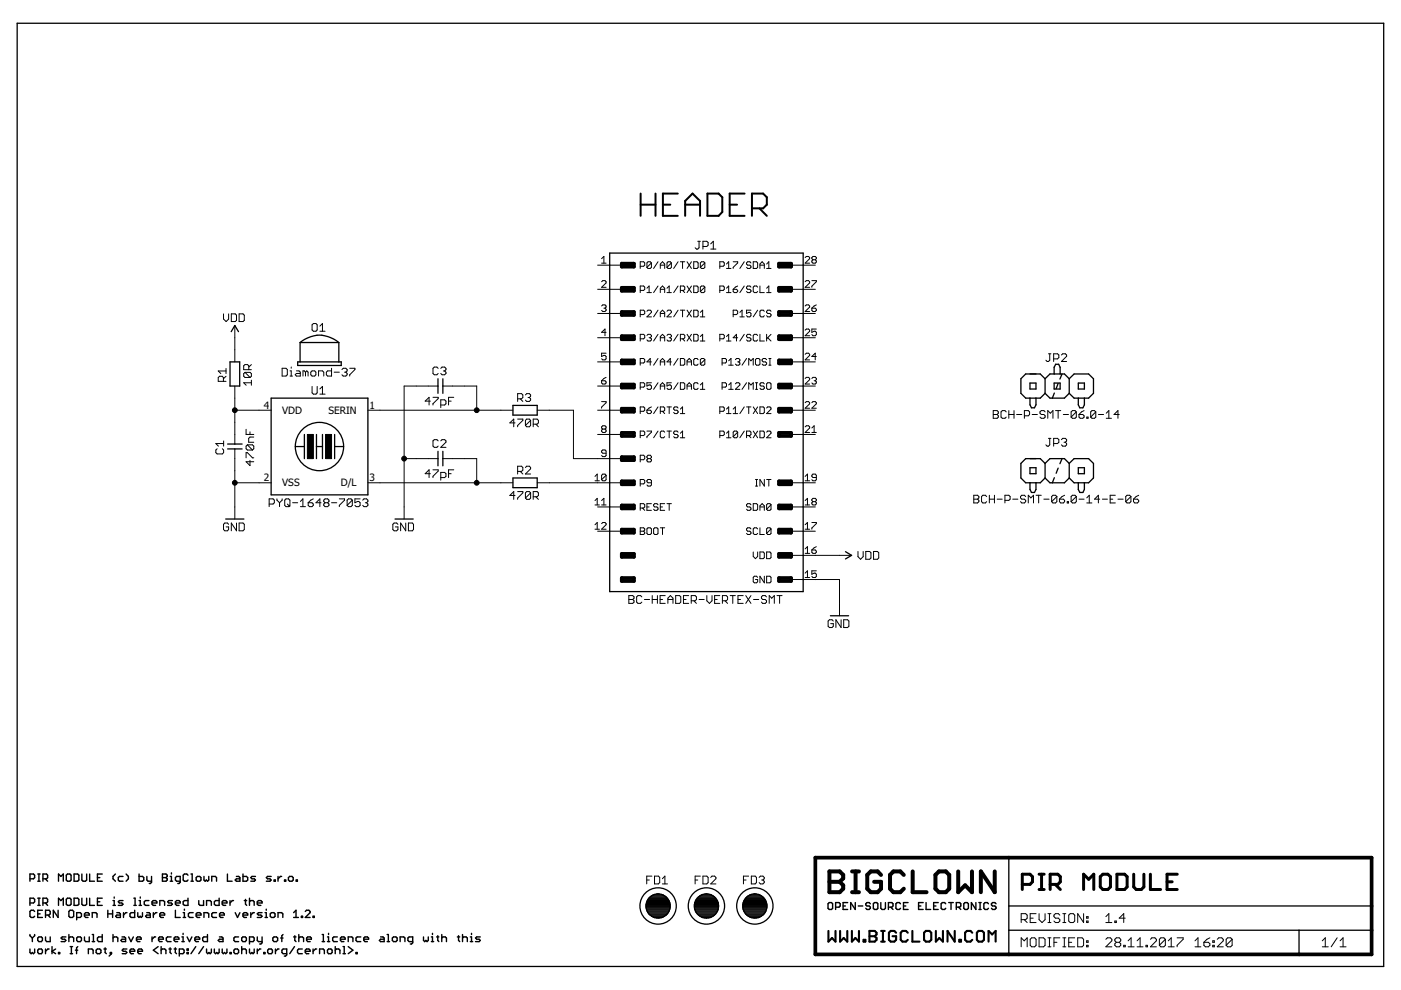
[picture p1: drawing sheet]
<svg xmlns="http://www.w3.org/2000/svg" width="297mm" height="210mm" viewBox="0 0 297 210" stroke-linecap="round" stroke-linejoin="round" font-family="sans-serif">
<defs><g id="words">
<g font-size="2.2">
<text x="55.9" y="86.6">4</text>
<text x="59.8" y="87.7">VDD</text>
<text x="69.6" y="87.8">SERIN</text>
<text x="78.4" y="86.6">1</text>
<text x="55.9" y="102">2</text>
<text x="59.8" y="103.1">VSS</text>
<text x="72.3" y="103.1">D/L</text>
<text x="78.4" y="102">3</text>
</g>
</g></defs>
<path d="M135.8 41v4.8M135.8 43.4h3.2M139 41v4.8M140.5 43.4h1.6M143.7 41h-3.2v4.8h3.2M145.3 43.4h3.1M145.3 45.8v-3.2l1.5-1.6 1.6 1.6v3.2M150 41h2.4l.7 .8v3.2l-.7 .8h-2.4zM154.7 43.4h1.6M157.9 41h-3.2v4.8h3.2M159.4 44.2h2.4l.8-.8v-1.6l-.8-.8h-2.4v4.8M161 44.2l1.6 1.6" fill="none" stroke="#000" stroke-width=".42"/>
<g fill="none" stroke="#000" stroke-width=".3">
<path d="M6.3 186.3h.8l.2-.2v-.5l-.2-.3h-.8v1.5M6.3 191.5h.8l.2-.3v-.5l-.2-.3h-.8v1.6M6.3 198.1v.3l.6 .5M6.9 198.9v.7M7.3 193.3l-.2-.3h-.5l-.3 .3v1l.3 .2h.5l.2-.2M7.3 198.1v.3l-.4 .5M8 185.3h.5M8 186.8h.5M8 190.4h.5M8 192h.5M8 198.9l.3-.3h.5l.2 .3v.5l-.2 .2h-.5l-.3-.2zM8 193.8h.5"/>
<path d="M8.3 185.3v1.5M8.3 190.4v1.6M9 193h-1v1.5h1M9.1 186.3h.8l.2-.2v-.5l-.2-.3h-.8v1.5M9.1 191.5h.8l.2-.3v-.5l-.2-.3h-.8v1.6M9.6 186.3l.5 .5M9.6 191.5l.5 .5M9.7 194h.7l.2-.2v-.5l-.2-.3h-.7v1.5M9.7 198.6v.8l.2 .2h.7v-1M10.2 194l.4 .5M12.3 193v1.5l-1-1.5v1.5M12.4 186.8v-1.5l.5 .5 .5-.5v1.5"/>
<path d="M12.4 192v-1.6l.5 .5 .5-.5v1.6M14 198.6h-.8l-.2 .3 .2 .2h.5l.3 .3-.3 .2h-.7M14.3 185.3h.5l.3 .3v1l-.3 .2h-.5l-.2-.2v-1zM14.3 190.4h.5l.3 .3v1l-.3 .3h-.5l-.2-.3v-1zM14.6 193.3l.3-.3h.5l.2 .3v1l-.2 .2h-.5l-.3-.2zM14.6 198.1v1.5M14.6 198.9l.3-.3h.5l.2 .3v.7M15.7 185.3h.8l.2 .3v1l-.2 .2h-.8zM15.7 190.4h.8l.2 .3v1l-.2 .3h-.8zM16.3 194.5h.7l.3-.2v-.5l-.3-.3h-.7v1.5M16.3 198.9l.2-.3h.5l.3 .3v.5l-.3 .2h-.5l-.2-.2zM17.4 185.3v1.3l.2 .2h.5l.3-.2v-1.3"/>
<path d="M17.4 190.4v1.3l.2 .3h.5l.3-.3v-1.3M17.9 194h1v-.2l-.2-.3h-.5l-.3 .3v.5l.3 .2h.5M17.9 198.6v.8l.3 .2h.7v-1M19 185.3v1.5h1M19 190.4v1.6h1M19.6 194.5v-1h.7l.3 .3v.7M19.6 199.6h.5M19.6 198.1h.2v1.5M20.7 186.1h.5M20.7 191.2h.5M21.7 185.3h-1v1.5h1M21.7 190.4h-1v1.6h1"/>
<path d="M21.7 198.1v1.5h-.8l-.2-.2v-.5l.2-.3h.8M22.9 193.8h1M22.9 193v1.5M23.9 193v1.5M24 198.1v1.5M24 192h.5M24 190.9h.2v1.1M24 198.9l.2-.3h.5l.3 .3v.7M24.2 190.2v.2M24.5 185.3l-.5 .5v.5l.5 .5M24.8 193.5h.5l.2 .3v.7h-.7l-.3-.2 .3-.3h.7M25.9 198.6h.5l.2 .3v.7h-.7l-.3-.2 .3-.3h.7"/>
<path d="M26.1 185.8h-.8l-.2 .3v.5l.2 .2h.8M26.1 190.9h-.8l-.2 .3 .2 .3h.5l.3 .2-.3 .3h-.7M26.2 193.5v1M26.7 185.3l.5 .5v.5l-.5 .5M26.9 193.5h-.2l-.5 .5M27.3 198.6l.5 1 .5-1M28.4 190.4h.2v1.6M28.4 192h.5M28.6 193v1.5h-.8l-.2-.2v-.5l.2-.3h.8M28.9 199.1h1v-.2l-.2-.3h-.5l-.3 .3v.5l.3 .2h.5M29.2 193.5v.8l.3 .2 .2-.2 .3 .2 .2-.2v-.8M29.5 185.3v1.5h.7l.3-.2v-.5l-.3-.3h-.7"/>
<path d="M29.5 192h.5M29.5 190.9h.2v1.1M29.7 190.2v.2M31.1 193.5h.5l.3 .3v.7h-.8l-.2-.2 .2-.3h.8M31.1 185.8v.8l.3 .2h.7M31.6 190.9h-.8l-.2 .3v.5l.2 .3h.8M32.1 185.8v1.3l-.2 .2h-.3M32.2 191.5h1.1v-.3l-.3-.3h-.5l-.3 .3v.5l.3 .3h.5M32.2 198.6v1M32.5 193.5v1M33 198.6h-.3l-.5 .5M33.3 193.5h-.3l-.5 .5"/>
<path d="M33.6 199.1h1v-.2l-.2-.3h-.5l-.3 .3v.5l.3 .2h.5M33.9 194h1v-.2l-.3-.3h-.5l-.2 .3v.5l.2 .2h.5M33.9 192v-1.1h.7l.3 .3v.8M34.4 185.3h.8l.3 .3v.2l-.3 .3 .3 .2v.3l-.3 .2h-.8zM34.4 186.1h.8M36.1 186.8h.5M36.1 185.8h.2v1M36.3 198.6h-.8l-.2 .3v.5l.2 .2h.8M36.3 185.1v.2M36.6 190.9h-.8l-.3 .3 .3 .3h.5l.3 .2-.3 .3h-.8M36.9 199.1h1v-.2l-.2-.3h-.5l-.3 .3v.5l.3 .2h.5M37.2 191.5h1v-.3l-.2-.3h-.6l-.2 .3v.5l.2 .3h.6"/>
<path d="M37.2 193v1.5h1M38.2 186.8h-.8l-.2-.2v-.5l.2-.3h.8v1.3l-.2 .2h-.3M38.6 199.6h.5M38.6 198.6h.2v1M38.8 197.9v.2M38.8 194.5h.5M38.8 193.5h.3v1M39.1 192.8v.2M39.7 198.6l.5 1 .5-1M39.9 185.6l-.3-.3h-.5l-.3 .3v1l.3 .2h.5l.3-.2M39.9 190.4v1.6h-.8l-.3-.3v-.5l.3-.3h.8M40.5 185.3h.2v1.5"/>
<path d="M40.5 186.8h.5M41 193.5h-.8l-.3 .3v.5l.3 .2h.8M41.3 199.1h1v-.2l-.2-.3h-.5l-.3 .3v.5l.3 .2h.5M41.6 186.1l.2-.3h.6l.2 .3v.5l-.2 .2h-.6l-.2-.2zM41.6 194h1v-.2l-.2-.3h-.6l-.2 .3v.5l.2 .2h.6M42.1 190.9v.8l.3 .3h.8v-1.1M43.2 185.8v.8l.3 .2 .3-.2 .2 .2 .3-.2v-.8M43.2 194.5v-1h.8l.3 .3v.7M43.8 192v-1.1h.8l.2 .3v.8M44 198.1v1.5h-.8l-.2-.2v-.5l.2-.3h.8M44.9 186.8v-1h.8l.2 .3v.7M45.9 193.5h-.8l-.2 .3v.5l.2 .2h.8"/>
<path d="M46.5 190.4v1.6h-.8l-.3-.3v-.5l.3-.3h.8M46.5 198.6h.5l.3 .3v.7h-.8l-.2-.2 .2-.3h.8M46.5 194h1.1v-.2l-.3-.3h-.5l-.3 .3v.5l.3 .2h.5M47.1 191.5h1v-.3l-.2-.3h-.6l-.2 .3v.5l.2 .3h.6M48.2 185.3v1.5h1M48.8 190.9v1.1M49.5 190.9h-.2l-.5 .6M49.9 193.5l.5 1 .5-1M50.1 185.8h.5l.3 .3v.7h-.8l-.2-.2 .2-.3h.8M50.6 198.6h-.8l-.2 .3v.5l.2 .2h.8M51.2 198.9l.3-.3h.5l.2 .3v.5l-.2 .2h-.5l-.3-.2zM51.5 185.3v1.5h.8l.2-.2v-.5l-.2-.3h-.8"/>
<path d="M51.5 194h1v-.2l-.2-.3h-.5l-.3 .3v.5l.3 .2h.5M51.8 190.9h.5M52 190.7v1l.3 .3M52.9 199.6h.8l.2-.2v-.5l-.2-.3h-.8v1.6M52.9 191.2l.2-.3h.6l.2 .3v.8M52.9 190.4v1.6M53.2 193.5v1M53.9 193.5h-.2l-.5 .5M54.2 185.8h-.8l-.2 .3 .2 .2h.5l.3 .3-.3 .2h-.7M54.5 191.5h1.1v-.3l-.3-.3h-.5l-.3 .3v.5l.3 .3h.5M54.5 198.6v.8l.3 .2h.8M55.6 198.6v1.3l-.3 .3h-.2"/>
<path d="M55.6 193.5h-.8l-.3 .3 .3 .2h.5l.3 .3-.3 .2h-.8M56.2 194.5h.5M56.2 193.5h.3v1M56.5 192.8v.2M57.3 193.8l.3-.3h.5l.2 .3v.5l-.2 .2h-.5l-.3-.2zM57.5 185.8h-.8l-.2 .3 .2 .2h.5l.3 .3-.3 .2h-.7M57.8 198.9l.3-.3h.5l.3 .3v.5l-.3 .2h-.5l-.3-.2zM58.1 186.6h.3v.2h-.3zM58.9 185.8v1M58.9 194.5v-1h.8l.3 .3v.7M59.5 198.9h.5M59.7 185.8h-.2l-.6 .5"/>
<path d="M60 198.1l-.2 .3v1.2M60.3 186.6h.3v.2h-.3zM61.2 186.1l.2-.3h.5l.3 .3v.5l-.3 .2h-.5l-.2-.2zM62.3 194.5h1M62.3 193.5l.5-.5v1.5M62.3 198.6h.5M62.5 198.4v1l.3 .2M62.8 186.6h.3v.2h-.3zM63.4 198.9l.2-.3h.5l.3 .3v.7M63.4 198.1v1.5M63.9 194.3h.3v.2h-.3zM64.7 193.3l.3-.3h.5l.2 .3v.2l-1 1h1"/>
<path d="M65 199.1h1v-.2l-.2-.3h-.5l-.3 .3v.5l.3 .2h.5M66.4 194.3h.2v.2h-.2zM68.3 199.6h.5M68.3 198.1h.3v1.5M69.4 199.6h.5M69.4 198.6h.3v1M69.7 197.9v.2M71.5 198.6h-.7l-.3 .3v.5l.3 .2h.7M72.2 199.1h1v-.2l-.3-.3h-.5l-.2 .3v.5l.2 .2h.5M73.8 199.6v-1h.8l.2 .3v.7M76.5 198.6h-.8l-.2 .3v.5l.2 .2h.8M77.1 199.1h1v-.2l-.2-.3h-.5l-.3 .3v.5l.3 .2h.5"/>
<path d="M80.7 198.6h.5l.2 .3v.7h-.7l-.3-.2 .3-.3h.7M82.1 199.6h.5M82.1 198.1h.2v1.5M83.2 198.9l.2-.3h.5l.3 .3v.5l-.3 .2h-.5l-.2-.2zM84.8 199.6v-1h.8l.3 .3v.7M87.5 199.6h-.8l-.2-.2v-.5l.2-.3h.8v1.3l-.3 .3h-.2M89.8 198.6v.8l.2 .2 .3-.2 .3 .2 .2-.2v-.8M91.5 199.6h.4M91.5 198.6h.2v1M91.7 197.9v.2M92.6 198.6h.4M92.8 198.4v1l.2 .2"/>
<path d="M93.7 198.9l.2-.3h.5l.3 .3v.7M93.7 198.1v1.5M97 198.6h.5M97.2 198.4v1l.3 .2M98.1 198.9l.2-.3h.5l.3 .3v.7M98.1 198.1v1.5M99.7 199.6h.5M99.7 198.6h.3v1M100 197.9v.2M101.8 198.6h-.7l-.3 .3 .3 .2h.5l.2 .3-.2 .2h-.8M175.8 191.4h.5l.2 .2v1l-.2 .2h-.5l-.2-.2v-1zM177.2 192.3h.7l.2-.2v-.5l-.2-.2h-.7v1.4"/>
<path d="M178.8 192.1h.4M179.7 191.4h-.9v1.4h.9M181.3 191.4v1.4l-.9-1.4v1.4M182 192.1h.9M184.5 191.6l-.2-.2h-.5l-.2 .2v.3l.2 .2h.5l.2 .2v.3l-.2 .2h-.5l-.2-.2M185.4 191.4h.5l.2 .2v1l-.2 .2h-.5l-.2-.2v-1zM186.8 191.4v1.2l.2 .2h.5l.2-.2v-1.2M188.4 192.3h.7l.2-.2v-.5l-.2-.2h-.7v1.4M188.8 192.3l.5 .5M190.9 191.6l-.2-.2h-.5l-.3 .2v1l.3 .2h.5l.2-.2M191.6 192.1h.4M192.5 191.4h-.9v1.4h.9"/>
<path d="M194.8 192.1h.4M195.7 191.4h-.9v1.4h.9M196.3 191.4v1.4h1M198 192.1h.4M198.9 191.4h-.9v1.4h.9M200.5 191.6l-.2-.2h-.5l-.3 .2v1l.3 .2h.5l.2-.2M201.1 191.4h1M201.6 191.4v1.4M202.8 192.3h.7l.2-.2v-.5l-.2-.2h-.7v1.4M203.2 192.3l.5 .5M204.6 191.4h.5l.2 .2v1l-.2 .2h-.5l-.3-.2v-1zM206.9 191.4v1.4l-.9-1.4v1.4"/>
<path d="M207.5 191.4h.5M207.5 192.8h.5M207.8 191.4v1.4M209.6 191.6l-.3-.2h-.4l-.3 .2v1l.3 .2h.4l.3-.2M211.2 191.6l-.3-.2h-.5l-.2 .5 .2 .2h.5l.3 .2v.3l-.3 .2h-.5l-.2-.2M6.3 201.2v.8l.3 .2 .3-.2 .2 .2 .2-.2v-.8M8.3 201.2h.5l.2 .3v.5l-.2 .2h-.5l-.3-.2v-.5zM9.7 201.2v1M10.4 201.2h-.2l-.5 .5M11 200.7v1.5M11.8 201.2l-.8 .5 .8 .5M12.4 202h.3v.2h-.3z"/>
<path d="M14.9 202.2h.5M14.9 200.7h.5M15.1 200.7v1.5M16 201.5h.5M16.5 200.7l-.3 .3v1.2M18.7 202.2v-1h.8l.2 .3v.7M20.4 201.5l.2-.3h.5l.3 .3v.5l-.3 .2h-.5l-.2-.2zM22 201.2h.5M22.3 201v1l.2 .2M23.4 202h.2v.2h-.2zM23.6 202.2l-.5 .5M26.9 201.2h-.8l-.2 .3 .2 .2h.5l.3 .3-.3 .2h-.7"/>
<path d="M27.6 201.7h1v-.2l-.3-.3h-.5l-.2 .3v.5l.2 .2h.5M29.2 201.7h1v-.2l-.2-.3h-.5l-.3 .3v.5l.3 .2h.5M33.5 200.7l-1 .8 1 .7M34.2 201.5l.2-.3h.5l.3 .3v.7M34.2 200.7v1.5M35.8 201.2h.5M36.1 201v1l.2 .2M36.9 201.2h.5M37.2 201v1l.2 .2M38 202.2h.8l.2-.2v-.5l-.2-.3h-.8v1.5M39.7 202h.2v.2h-.2zM39.7 201.2h.2v.3h-.2z"/>
<path d="M41.5 200.7l-1 1.5M43.2 200.7l-1.1 1.5M43.8 201.2v.8l.2 .2 .3-.2 .3 .2 .2-.2v-.8M45.4 201.2v.8l.3 .2 .3-.2 .2 .2 .3-.2v-.8M47.1 201.2v.8l.2 .2 .3-.2 .3 .2 .2-.2v-.8M48.8 202h.2v.2h-.2zM49.6 201.5l.2-.3h.5l.3 .3v.5l-.3 .2h-.5l-.2-.2zM51.2 201.5l.3-.3h.5l.2 .3v.7M51.2 200.7v1.5M52.9 201.2v.8l.2 .2 .3-.2 .3 .2 .2-.2v-.8M54.5 201.2v1M55.3 201.2h-.2l-.6 .5"/>
<path d="M55.9 202h.3v.2h-.3zM56.7 201.5l.3-.3h.5l.3 .3v.5l-.3 .2h-.5l-.3-.2zM58.4 201.2v1M59.2 201.2h-.3l-.5 .5M60.8 202.2h-.8l-.2-.2v-.5l.2-.3h.8v1.3l-.3 .2h-.2M62.4 200.7l-1 1.5M64.1 201.2h-.8l-.2 .3v.5l.2 .2h.8M64.7 201.7h1v-.2l-.2-.3h-.5l-.3 .3v.5l.3 .2h.5M66.4 201.2v1M67.1 201.2h-.2l-.5 .5M67.8 202.2v-1h.7l.3 .3v.7M69.7 201.2h.5l.2 .3v.5l-.2 .2h-.5l-.3-.2v-.5z"/>
<path d="M71.1 201.5l.2-.3h.5l.3 .3v.7M71.1 200.7v1.5M72.7 202.2h.5M72.7 200.7h.3v1.5M73.8 200.7l1 .8-1 .7M75.5 202h.2v.2h-.2z"/>
</g>
<g fill="none" stroke="#000" stroke-width=".21">
<path d="M126.7 56.2h5.1M127.6 54.8l.4-.4v1.4M127.6 55.8h.9M127.6 59.7l.2-.2h.5l.2 .2v.3l-.9 .9h.9M135.7 56.5h.8l.2-.3v-.4l-.2-.3h-.8v1.4M138.1 55.8l-.2-.3h-.5l-.2 .3v.9M138.1 55.8v.9l-.2 .2h-.5l-.2-.2M138.1 55.8l-.9 .9M139.5 55.5l-.9 1.4M140 56.9v-.9l.5-.5 .4 .5v.9M140 56.2h.9M142.3 55.8l-.2-.3h-.5l-.2 .3v.9"/>
<path d="M142.3 55.8v.9l-.2 .2h-.5l-.2-.2M142.3 55.8l-.9 .9M143.8 55.5l-1 1.4M144.3 55.5h.9M144.7 55.5v1.4M145.7 55.5l.9 1.4M146.6 55.5l-.9 1.4M147.1 55.5h.7l.2 .3v.9l-.2 .2h-.7zM147.9 51.2h.6M148.2 51.2v1.3l-.3 .3h-.2l-.3-.3M149 52.3h.9l.2-.3v-.6l-.2-.2h-.9v1.6M149.4 55.8l-.2-.3h-.5l-.2 .3v.9"/>
<path d="M149.4 55.8v.9l-.2 .2h-.5l-.2-.2M149.4 55.8l-.9 .9M150.7 52.8h1.1M150.7 51.7l.5-.5v1.6M152.6 56.5h.7l.3-.3v-.4l-.3-.3h-.7v1.4M154 56.9h1M154 56l.5-.5v1.4M155.4 55.5h1v.3l-1 .9v.2M157.8 55.5l-.9 1.4M159.2 55.8l-.2-.3h-.5l-.2 .5 .2 .2h.5l.2 .5-.2 .2h-.5l-.2-.2M159.7 55.5h.7l.2 .3v.9l-.2 .2h-.7zM161.1 56.9v-.9l.5-.5 .5 .5v.9"/>
<path d="M161.1 56.2h1M162.5 56.9h1M162.5 56l.5-.5v1.4M167.7 56.2h5.2M170.7 54.6l.3-.2h.4l.3 .2v.2l-1 1h1M170.7 59.7l.3-.2h.4l.3 .2v.3l-1 .9h1M172.1 59.5h1v.2l-1 1v.2M172.4 55.1l-.3 .2 .3 .5h.4l.3-.2-.3-.5M172.4 55.1l-.3-.3 .3-.4h.4l.3 .2-.3 .5M172.4 55.1h.4M47.4 66.5v1.1l.5 .6 .6-.6v-1.1M47.9 78.7h-1.6l.5 .5"/>
<path d="M47.9 79.8l-.5 .5M47.9 78.1v1.1M49 66.5h.9l.2 .3v1.1l-.2 .3h-.9zM49.8 69v7.7M50.7 66.5h.8l.3 .3v1.1l-.3 .3h-.8zM51.9 79h1.1l.3 .2v.6l-.3 .2M51.9 79l-.2 .2v.6l.2 .2h1.1M51.9 79l1.1 1M52.7 78.4v-.8l-.2-.3h-.6l-.2 .3v.8h1.6M53.3 77.3l-.6 .5M59.8 78.1h.8l.3 .3v1.1l-.3 .2h-.8zM61.5 79.7h.5"/>
<path d="M61.5 78.6h.2v1.1M61.7 77.8v.3M62.8 78.6h.6l.3 .3v.8h-.9l-.2-.2 .2-.3h.9M64.8 78.9l-.3-.3h-.3v1.1M64.8 78.9v.8M64.8 78.9l.2-.3 .3 .3v.8M65.9 78.9l.3-.3h.5l.3 .3v.6l-.3 .2h-.5l-.3-.2zM66.2 68.9l.2-.3h.6l.2 .3v1.1l-.2 .2h-.6l-.2-.2zM67.5 79.7v-1.1h.9l.2 .3v.8M67.8 70.2h1.1M67.8 69.2l.6-.6v1.6M70.3 78.1v1.6h-.8l-.3-.2v-.6l.3-.3h.8"/>
<path d="M70.8 78.9h1.1M72.5 78.4l.3-.3h.5l.3 .3v.2l-.3 .3M73 78.9h.3M73.3 78.9l.3 .3v.3l-.3 .2h-.5l-.3-.2M74.1 78.1h1.1v.3l-1.1 1.1v.2M92.9 78.1l-.3-.3h-.5l-.3 .3v1.1l.3 .3h.5l.3-.3M93.5 78.1l.2-.3h.6l.3 .3v.3l-.3 .3M94 78.7h.3M94.3 78.7l.3 .2v.3l-.3 .3h-.6l-.2-.3M126.7 61.3h5.1M126.7 66.5h5.1M126.7 71.6h5.1"/>
<path d="M126.7 76.7h5.1M127.6 64.9l.2-.3h.5l.2 .3-.2 .4M128 65.3h.3M128.3 65.3l.2 .3-.2 .4h-.5l-.2-.2M128.5 74.9h-.9v.7l.7-.2 .2 .2v.5l-.2 .2h-.5l-.2-.2M128.5 70.5h-.9l.7-.7v1.4M135.7 61.6h.8l.2-.3v-.4l-.2-.3h-.8v1.4M135.7 66.7h.8l.2-.2v-.5l-.2-.2h-.8v1.4M135.7 71.8h.8l.2-.2v-.5l-.2-.2h-.8v1.4M135.7 77h.8l.2-.3v-.4l-.2-.3h-.8v1.4M137.2 66l.2-.2h.5l.2 .2v.2l-.9 1h.9M137.2 71.1l.2-.2h.5l.2 .2v.3l-.2 .2"/>
<path d="M137.2 61.1l.4-.5v1.4M137.2 62h.9M137.6 71.6h.3M137.9 71.6l.2 .2v.3l-.2 .2h-.5l-.2-.2M138.1 76.7h-.9l.7-.7v1.4M139.5 60.6l-.9 1.4M139.5 65.8l-.9 1.4M139.5 70.9l-.9 1.4M139.5 76l-.9 1.4M140 62v-.9l.5-.5 .4 .5v.9M140 67.2v-1l.5-.4 .4 .4v1M140 72.3v-.9l.5-.5 .4 .5v.9"/>
<path d="M140 77.4v-.9l.5-.5 .4 .5v.9M140 61.3h.9M140 66.5h.9M140 71.6h.9M140 76.7h.9M141.4 66l.2-.2h.5l.2 .2v.2l-.9 1h.9M141.4 71.1l.2-.2h.5l.2 .2-.2 .5M141.4 62h.9M141.4 61.1l.5-.5v1.4M141.9 71.6h.2M142.1 71.6l.2 .2-.2 .5h-.5l-.2-.2M142.3 76.7h-.9l.7-.7v1.4"/>
<path d="M143.8 60.6l-1 1.4M143.8 65.8l-1 1.4M143.8 70.9l-1 1.4M143.8 76l-1 1.4M144.3 61.6h.6l.3-.3v-.4l-.3-.3h-.6v1.4M144.3 71.8h.6l.3-.2v-.5l-.3-.2h-.6v1.4M144.3 76h.6l.3 .3v.9l-.3 .2h-.6zM144.3 65.8h.9M144.7 65.8v1.4M144.7 61.6l.5 .4M144.7 71.8l.5 .5M145.7 60.6l.9 1.4"/>
<path d="M145.7 65.8l.9 1.4M145.7 70.9l.9 1.4M145.7 76.7h.9M145.7 77.4v-.9l.4-.5 .5 .5v.9M146.6 60.6l-.9 1.4M146.6 65.8l-.9 1.4M146.6 70.9l-.9 1.4M147.1 60.6h.7l.2 .3v.9l-.2 .2h-.7zM147.1 65.8h.7l.2 .2v.9l-.2 .3h-.7zM147.1 70.9h.7l.2 .2v1l-.2 .2h-.7zM148 76.3l-.2-.3h-.5l-.2 .3v.9l.2 .2h.5l.2-.2M148.5 67.2h.9"/>
<path d="M148.5 66.2l.5-.4v1.4M148.5 71.4l.5-.5v1.4M148.5 72.3h.9M149.4 60.9l-.2-.3h-.5l-.2 .3v.9M149.4 76.3l-.2-.3h-.5l-.2 .3v.9M149.4 60.9v.9l-.2 .2h-.5l-.2-.2M149.4 76.3v.9l-.2 .2h-.5l-.2-.2M149.4 60.9l-.9 .9M149.4 76.3l-.9 .9M152.6 61.6h.7l.3-.3v-.4l-.3-.3h-.7v1.4M152.6 71.8h.7l.3-.2v-.5l-.3-.2h-.7v1.4M153.1 77h.7l.2-.3v-.4l-.2-.3h-.7v1.4"/>
<path d="M154 62h1M154 72.3h1M154 61.1l.5-.5v1.4M154 71.4l.5-.5v1.4M154.5 77.4h.9M154.5 76.5l.5-.5v1.4M155.4 61.3h.7l.3 .3v.2l-.3 .2h-.4l-.3-.2zM155.4 66.7h.7l.3-.2v-.5l-.3-.2h-.7v1.4M155.9 76.3l.3-.3h.4l.3 .3-.3 .4M156.4 71.6h-1l.7-.7v1.4M156.4 60.6l-1 .7M156.4 76.7h.2"/>
<path d="M156.6 76.7l.3 .3-.3 .4h-.4l-.3-.2M156.9 67.2h.9M156.9 66.2l.4-.4v1.4M157.8 60.6l-.9 1.4M157.8 70.9l-.9 1.4M158.3 76l-1 1.4M158.7 77.4v-1.4l.5 .5 .5-.5v1.4M159.2 60.9l-.2-.3h-.5l-.2 .5 .2 .2h.5l.2 .5-.2 .2h-.5l-.2-.2M159.2 65.8h-.9v.7l.7-.3 .2 .3v.4l-.2 .3h-.5l-.2-.3M159.2 71.1l-.2-.2h-.5l-.2 .2 .2 .5h.5l.2 .2-.2 .5h-.5l-.2-.2M160.4 76h.5l.2 .3v.9l-.2 .2h-.5l-.2-.2v-.9zM160.6 60.9l-.2-.3h-.5l-.2 .3v.9l.2 .2h.5l.2-.2"/>
<path d="M160.6 71.1l-.2-.2h-.5l-.2 .2v1l.2 .2h.5l.2-.2M160.6 65.8l-.9 1.4M161.1 60.6v1.4h1M161.1 70.9v1.4h1M162.1 66l-.3-.2h-.4l-.3 .2v.9l.3 .3h.4l.3-.3M162.5 70.9v1.4M162.5 76.3l-.2-.3h-.5l-.2 .5 .2 .2h.5l.2 .3v.2l-.2 .2h-.5l-.2-.2M162.5 62h1M162.5 61.1l.5-.5v1.4M162.8 71.6l.7 .7M163 76h.5M163 77.4h.5"/>
<path d="M163.2 76v1.4M163.5 66l-.3-.2h-.4l-.3 .2 .3 .5h.4l.3 .2-.3 .5h-.4l-.3-.3M163.5 70.9l-1 .9M167.7 61.3h5.2M167.7 66.5h5.2M167.7 71.6h5.2M167.7 76.7h5.2M170.7 75.1l.3-.2h.4l.3 .2v.3l-1 .9h1M170.7 64.9l.3-.3h.4l.3 .3v.2l-1 .9h1M170.7 70l.3-.2h.4l.3 .2v.2l-1 1h1M172.1 65.3h.7l.3 .5-.3 .2h-.4l-.3-.2zM173.1 69.8h-1v.7l.5-.3 .5 .3v.4l-.3 .3h-.4l-.3-.3"/>
<path d="M173.1 64.6l-1 .7M173.1 75.6h-1l.7-.7v1.4M222.3 75h.5M222.6 75v1.4l-.3 .2h-.3l-.3-.2M223.4 76.1h.8l.3-.3v-.5l-.3-.3h-.8v1.6M225 75.3l.3-.3h.6l.2 .3v.2l-1.1 1.1h1.1M46 95.1l-.2 .3v.6l.2 .2h1.1l.3-.2v-.6l-.3-.3M47.4 80.9v-.8l-.3-.3h-.6l-.2 .3v.8h1.6M47.4 93.5v1.1M47.4 94h-1.6l.5 .6M49.8 87h7.7M49.8 81.9v12.2"/>
<path d="M49.8 95.2v14.8M52.2 91v1.1h1.6M52.2 97.1v-1.1h.3l1 1.1h.3M52.5 94.3l-.3 .3v.5l.3 .3h1M52.5 94.3h1l.3 .3v.5l-.3 .3M52.5 94.3l1 1.1M53 97.6v1.1l-.8-.8h1.6M53 91.6v.5M53.3 81.2h-1.6l.5 .5M53.3 80.6v1.1M53.8 92.7h-.8l-.3 .2v.9h1.1M66.2 81.9v1.4l.2 .3h.6l.2-.3v-1.4"/>
<path d="M67.8 83.6h1.1M67.8 82.5l.6-.6v1.7M78 87h30.8M85.7 97.2h7.2M91.2 85h-1.1l.9-.8v1.7M91.8 99.6h1.1v.3l-1.1 1.1v.3M91.8 84.2h1.1v.3l-1.1 1.1v.3M92.9 81.9h-7.2v28.1M92.9 93.5l-.3-.3h-.5l-.3 .3v1.1l.3 .2h.5l.3-.2M93.5 85.9h.8l.3-.3v-.6l-.3-.2h-.8v1.6M93.5 93.5l.2-.3h.6l.3 .3v.2l-1.1 1.1h1.1M93.9 81.9h7.2v5.1"/>
<path d="M93.9 97.2h7.2v5.2M95.1 85h.6M96.2 99.6h-1.1v1.7M96.2 84.2h-1.1v1.7M109.2 89.7h-1.1l.8-.8v1.6M109.7 84.6h.9l.2-.3v-.6l-.2-.2h-.9v1.6M109.7 88.9h1.1v.2l-1.1 1.1v.3M109.7 99.9h.9l.2-.2v-.6l-.2-.3h-.9v1.7M110.3 99.9l.5 .6M110.3 84.6l.5 .5M111.4 83.7l.3-.2h.5l.3 .2v.3l-.3 .3M111.4 99.1l.3-.3h.5l.3 .3v.3l-1.1 1.1h1.1"/>
<path d="M112 84.3h.2M112.2 84.3l.3 .3v.2l-.3 .3h-.5l-.3-.3M112.5 89.1l-.3-.2h-.5l-.3 .2v1.1M112.5 89.1v1.1l-.3 .3h-.5l-.3-.3M112.5 89.1l-1.1 1.1M113.1 89.9h.8l.3-.2v-.6l-.3-.2h-.8v1.6M113.6 89.9l.6 .6M113.9 87h7.7v10.2h10.2M126.7 92.1h5.1M126.7 81.9h5.1M126.7 87h5.1M127.6 80.7h.7l.2 .5-.2 .2h-.5l-.2-.2z"/>
<path d="M127.6 85.2h.9v.2l-.9 .9v.3M127.8 91l-.2-.3v-.2l.2-.2h.5l.2 .2-.2 .5M127.8 91l-.2 .2v.2l.2 .3h.5l.2-.3-.2-.4M127.8 91h.5M128.5 96.1h-.7l-.2-.2v-.3l.2-.2h.5l.2 .2v1l-.2 .2h-.5l-.2-.2M128.5 80l-.9 .7M135.7 82.1h.8l.2-.2v-.5l-.2-.2h-.8v1.3M135.7 87.2h.8l.2-.2v-.5l-.2-.2h-.8v1.4M135.7 92.4h.8l.2-.3v-.5l-.2-.2h-.8v1.4M135.7 97.5h.8l.2-.3v-.4l-.2-.3h-.8v1.4M137.2 87h.7l.2 .2v.2l-.2 .3h-.5l-.2-.3zM137.2 91.4h.9v.2l-.9 1v.2"/>
<path d="M137.4 97.2l-.2-.2 .2-.5h.5l.2 .3v.2l-.2 .2M137.4 97.2l-.2 .3 .2 .4h.5l.2-.2v-.2l-.2-.3M137.4 97.2h.5M138.1 81.2h-.9v.7l.4-.3 .5 .3v.4l-.2 .2h-.5l-.2-.2M138.1 86.3l-.9 .7M139.5 81.2l-.9 1.3M139.5 86.3l-.9 1.4M139.5 91.4l-.9 1.4M140 82.5v-.9l.5-.4 .4 .4v.9M140 87.2h.7l.2-.2v-.5l-.2-.2h-.7v1.4M140 81.9h.9M140.5 87.2l.4 .5"/>
<path d="M140.9 91.6l-.2-.2h-.5l-.2 .2v1l.2 .2h.5l.2-.2M141.4 86.3h.9M141.4 91.4h.9M141.9 86.3v1.4M141.9 91.4v1.4M142.3 81.2h-.9v.7l.5-.3 .4 .3v.4l-.2 .2h-.5l-.2-.2M143.8 91.6l-.3-.2h-.4l-.3 .2 .3 .5h.4l.3 .3-.3 .4h-.4l-.3-.2M143.8 81.2l-1 1.3M143.8 86.5l-.3-.2h-.4l-.3 .2 .3 .5h.4l.3 .2-.3 .5h-.4l-.3-.3M144.3 81.2h.6l.3 .2v.9l-.3 .2h-.6zM144.3 86.7l.4-.4v1.4M144.3 91.9l.4-.5v1.4"/>
<path d="M144.3 87.7h.9M144.3 92.8h.9M145.7 82.5v-.9l.4-.4 .5 .4v.9M145.7 81.9h.9M148 81.4l-.2-.2h-.5l-.2 .2v.9l.2 .2h.5l.2-.2M148.5 81.6l.5-.4v1.3M148.5 82.5h.9M152.6 87.2h.7l.3-.2v-.5l-.3-.2h-.7v1.4M152.6 92.4h.7l.3-.3v-.5l-.3-.2h-.7v1.4M153.1 82.1h.7l.2-.2v-.5l-.2-.2h-.7v1.3M154 87.7h1M154 92.8h1"/>
<path d="M154 86.7l.5-.4v1.4M154 91.9l.5-.5v1.4M154.5 82.5h.9M154.5 81.6l.5-.4v1.3M155.4 87.7h1M155.4 86.7l.5-.4v1.4M155.9 81.4l.3-.2h.4l.3 .2v.2l-1 .9h1M156.4 91.6l-.3-.2h-.4l-.3 .2v1M156.4 91.6v1l-.3 .2h-.4l-.3-.2M156.4 91.6l-1 1M157.8 86.3l-.9 1.4M157.8 91.4l-.9 1.4"/>
<path d="M158.3 86.3h.9M158.3 92.4h.7l.2-.3v-.5l-.2-.2h-.7v1.4M158.3 81.2l-1 1.3M158.7 82.5v-1.3l.5 .4 .5-.4v1.3M158.7 86.3v1.4M158.7 92.4l.5 .4M159.7 86.3l.9 1.4M159.7 91.4l.9 1.4M160.2 81.2h.4M160.2 82.5h.4M160.4 81.2v1.3M160.6 86.3l-.9 1.4"/>
<path d="M160.6 91.4l-.9 1.4M161.1 86.3h.7l.3 .2v.9l-.3 .3h-.7zM161.1 91.4h.7l.3 .2v1l-.3 .2h-.7zM162.1 81.4l-.3-.2h-.4l-.3 .4 .3 .3h.4l.3 .4-.3 .2h-.4l-.3-.2M162.5 86.5l.3-.2h.4l.3 .2v.2l-1 1h1M162.5 91.6l.3-.2h.4l.3 .2v.3l-1 .9h1M162.8 81.2h.4l.3 .2v.9l-.3 .2h-.4l-.3-.2v-.9zM167.7 92.1h5.2M167.7 81.9h5.2M167.7 87h5.2M170.7 85.4l.3-.2h.4l.3 .2v.2l-1 1h1M170.7 80.2l.3-.2h.4l.3 .2v.3l-1 .9h1"/>
<path d="M170.7 90.5l.3-.2h.4l.3 .2v.2l-1 1h1M172.1 85.4l.3-.2h.4l.3 .2v.2l-1 1h1M172.1 91.7h1M172.1 80.2l.3-.2h.4l.3 .2v.3l-.3 .2M172.1 90.7l.5-.4v1.4M172.6 80.7h.2M172.8 80.7l.3 .3-.3 .4h-.4l-.3-.2M210.6 87.1h.8l.3 .2v.3l-.3 .3 .3 .3v.2l-.3 .3h-.8zM210.6 87.9h.8M213.3 87.3l-.2-.2h-.6l-.3 .2v1.1l.3 .3h.6l.2-.3M213.9 87.9h1.1M213.9 87.1v1.6"/>
<path d="M215 87.1v1.6M215.5 87.9h1.1M217.2 88.2h.8l.3-.3v-.6l-.3-.2h-.8v1.6M218.8 87.9h1.1M221.6 87.3l-.3-.2h-.5l-.3 .2v.3l.3 .3h.5l.3 .3v.2l-.3 .3h-.5l-.3-.3M222.1 88.7v-1.6l.6 .5 .5-.5v1.6M222.3 92.9h.5M222.6 92.9v1.4l-.3 .3h-.3l-.3-.3M223.4 94h.8l.3-.2v-.6l-.3-.3h-.8v1.7M223.8 87.1h1.1M224.3 87.1v1.6M225 93.2l.3-.3h.6l.2 .3v.3l-.2 .3"/>
<path d="M225.4 87.9h1.1M225.6 93.8h.3M225.9 93.8l.2 .2v.3l-.2 .3h-.6l-.3-.3M228.2 87.3l-.3-.2h-.5l-.3 .2v1.1M228.2 87.3v1.1l-.3 .3h-.5l-.3-.3M228.2 87.3l-1.1 1.1M228.8 87.9h.8l.2 .3v.2l-.2 .3h-.6l-.2-.3zM229.8 87.1l-.5 .2-.5 .6M230.4 88.4h.3v.3h-.3zM232.3 87.3l-.2-.2h-.6l-.3 .2v1.1M232.3 87.3v1.1l-.2 .3h-.6l-.3-.3M232.3 87.3l-1.1 1.1"/>
<path d="M232.9 87.9h1.1M234.5 88.7h1.1M234.5 87.6l.6-.5v1.6M237.3 87.9h-1.1l.8-.8v1.6M48.5 111.2l-.3-.3h-.5l-.3 .3v1.1l.3 .2h.5l.3-.2v-.6h-.6M49.8 102.4h7.7M50.1 110.9v1.6l-1.1-1.6v1.6M50.7 110.9h.8l.3 .3v1.1l-.3 .2h-.8zM57.1 106.9h.8l.3-.3v-.6l-.3-.2h-.8v1.6M58.7 105.8v.2l.6 .6M59.3 106.6v.8M59.8 105.8v.2l-.5 .6"/>
<path d="M60.6 105.8h.6l.3 .2v1.1l-.3 .3h-.6l-.2-.3v-1.1zM60.9 106.9l.6 .5M62 106.6h1.1M63.7 107.4h1.1M63.7 106.3l.5-.5v1.6M65.3 106.6h.8l.3 .3v.2l-.3 .3h-.5l-.3-.3zM66.4 105.8l-1.1 .8M68.1 106.6h-1.1l.8-.8v1.6M68.9 106.6l-.3-.3v-.3l.3-.2h.6l.2 .2v.3l-.2 .3M68.9 106.6l-.3 .3v.2l.3 .3h.6l.2-.3v-.2l-.2-.3M68.9 106.6h.6M70.3 106.6h1.1"/>
<path d="M71.9 105.8h1.1v.2l-1.1 1.1v.3M74.7 106l-.3-.2h-.5l-.3 .2v1.1M74.7 106v1.1l-.3 .3h-.5l-.3-.3M74.7 106l-1.1 1.1M76.3 105.8h-1.1v.8l.6-.3h.3l.2 .3v.5l-.2 .3h-.6l-.3-.3M76.9 106l.3-.2h.5l.3 .2v.3l-.3 .3M77.4 106.6h.3M77.7 106.6l.3 .3v.2l-.3 .3h-.5l-.3-.3M78 102.4h30.8M84.4 111.2l-.3-.3h-.5l-.3 .3v1.1l.3 .2h.5l.3-.2v-.6h-.6M86 110.9v1.6l-1.1-1.6v1.6M86.6 110.9h.8l.3 .3v1.1l-.3 .2h-.8z"/>
<path d="M91.2 100.4h-1.1l.9-.8v1.7M93.5 101.3h.8l.3-.3v-.6l-.3-.2h-.8v1.6M95.1 100.4h.6M109.2 105.1h-1.1l.8-.9v1.7M109.7 104.2h1.1v.3l-1.1 1.1v.3M112.5 104.5l-.3-.3h-.5l-.3 .3v1.1M112.5 104.5v1.1l-.3 .3h-.5l-.3-.3M112.5 104.5l-1.1 1.1M113.1 105.3h.8l.3-.2v-.6l-.3-.3h-.8v1.7M113.6 105.3l.6 .6M113.9 102.4h17.9M126.2 101l.4-.5v1.4"/>
<path d="M126.2 106.1l.4-.4v1.4M126.2 111.3l.4-.5v1.4M126.2 101.9h.9M126.2 107.1h.9M126.2 112.2h.9M126.7 107.5h5.1M126.7 112.6h5.1M127.6 106.1l.4-.4v1.4M127.6 111l.2-.2h.5l.2 .2v.3l-.9 .9h.9M127.6 107.1h.9M128.5 100.8v.9l-.2 .2h-.5l-.2-.2M128.5 100.8l-.2-.3h-.5l-.2 .3v.9"/>
<path d="M128.5 100.8l-.9 .9M135.7 102.6h.8l.2-.2v-.5l-.2-.2h-.8v1.4M135.7 107.7h.8l.2-.2v-.5l-.2-.2h-.8v1.4M135.7 111.9h.8l.2 .2-.2 .5 .2 .5-.2 .2h-.8zM135.7 112.6h.8M136.2 107.7l.5 .5M137.2 107.5h.4M137.4 111.9h.5l.2 .2v1l-.2 .2h-.5l-.2-.2v-1zM138.1 102.4h-.7l-.2-.3 .2-.4h.5l.2 .2v.9l-.2 .3h-.5l-.2-.3M138.1 106.8h-.9v1.4h.9M138.8 111.9h.5l.2 .2v1l-.2 .2h-.5l-.2-.2v-1zM139.5 107l-.2-.2h-.5l-.2 .2 .2 .5h.5l.2 .2v.3l-.2 .2h-.5l-.2-.2"/>
<path d="M140 107.5h.5M140 111.9h.9M140.5 111.9v1.4M140.9 106.8h-.9v1.4h.9M141.4 106.8h.9M141.9 106.8v1.4M159.2 107l-.2-.2h-.5l-.2 .2 .2 .5h.5l.2 .2v.3l-.2 .2h-.5l-.2-.2M159.2 112.1l-.2-.2h-.5l-.2 .2 .2 .5h.5l.2 .3-.2 .4h-.5l-.2-.2M159.7 106.8h.7l.2 .2v1l-.2 .2h-.7zM159.7 117v1l.5 .4 .4-.4v-1M160.2 101.7h.4M160.2 103.1h.4"/>
<path d="M160.4 101.7v1.4M160.6 112.1l-.2-.2h-.5l-.2 .2v1l.2 .2h.5l.2-.2M161.1 108.2v-.9l.5-.5 .5 .5v.9M161.1 117h.7l.3 .3v.9l-.3 .2h-.7zM161.1 107.5h1M161.1 111.9v1.4h1M162.1 101.7v1.4l-1-1.4v1.4M162.5 117h.7l.3 .3v.9l-.3 .2h-.7zM162.5 101.7h1M163 101.7v1.4M163.5 107l-.3-.2h-.4l-.3 .2v1M163.5 112.1l-.3-.2h-.4l-.3 .2v1"/>
<path d="M163.5 107v1l-.3 .2h-.4l-.3-.2M163.5 112.1v1l-.3 .2h-.4l-.3-.2M163.5 107l-1 1M163.5 112.1l-1 1M167.7 102.4h5.2M167.7 107.5h5.2M167.7 112.6h5.2M167.7 117.8h12.9M170.7 101.9h1M170.7 107.1h1M170.7 112.2h1M170.7 101l.5-.5v1.4"/>
<path d="M170.7 106.1l.5-.4v1.4M170.7 111.3l.5-.5v1.4M170.7 116.4l.5-.5v1.4M170.7 117.3h1M172.1 116.6h.7l.3 .5-.3 .2h-.4l-.3-.2zM172.1 110.8h1v.2l-1 1v.2M172.4 106.4h.4M172.4 106.4l-.3 .2 .3 .5h.4l.3-.3-.3-.4M172.4 106.4l-.3-.3 .3-.4h.4l.3 .2-.3 .5M173.1 101.2h-.7l-.3-.2 .3-.5h.4l.3 .3v.9l-.3 .2h-.4l-.3-.2M173.1 115.9l-1 .7M181.9 116.9v1.1l.6 .6 .5-.6v-1.1"/>
<path d="M183.6 116.9h.8l.3 .3v1.1l-.3 .3h-.8zM185.2 116.9h.8l.3 .3v1.1l-.3 .3h-.8zM206.5 105.8h.8M206.5 105h.8l.2 .3v.3l-.2 .2 .2 .3v.3l-.2 .2h-.8zM209.2 105.3l-.3-.3h-.5l-.3 .3v1.1l.3 .2h.5l.3-.2M209.8 105.8h1M209.8 105v1.6M210.8 105v1.6M211.4 105.8h1.1M213.1 106.1h.8l.3-.3v-.5l-.3-.3h-.8v1.6M214.7 105.8h1.1M217.5 105.3l-.3-.3h-.6l-.2 .3v.3l.2 .2h.6l.3 .3v.3l-.3 .2h-.6l-.2-.2"/>
<path d="M218 106.6v-1.6l.6 .6 .5-.6v1.6M219.7 105h1.1M220.2 105v1.6M221.3 105.8h1.1M224.1 105.3l-.3-.3h-.6l-.2 .3v1.1M224.1 105.3v1.1l-.3 .2h-.6l-.2-.2M224.1 105.3l-1.1 1.1M224.6 105.8h.8l.3 .3v.3l-.3 .2h-.5l-.3-.2zM225.7 105l-.5 .3-.6 .5M226.3 106.4h.2v.2h-.2zM228.2 105.3l-.3-.3h-.5l-.3 .3v1.1M228.2 105.3v1.1l-.3 .2h-.5l-.3-.2"/>
<path d="M228.2 105.3l-1.1 1.1M228.8 105.8h1M230.4 106.6h1.1M230.4 105.6l.5-.6v1.6M233.2 105.8h-1.1l.8-.8v1.6M233.7 105.8h1.1M235.4 105.8h.5M236.5 105h-1.1v1.6h1.1M237 105.8h1.1M239.8 105.3l-.3-.3h-.5l-.3 .3v1.1M239.8 105.3v1.1l-.3 .2h-.5l-.3-.2M239.8 105.3l-1.1 1.1"/>
<path d="M240.3 105.8h.9l.2 .3v.3l-.2 .2h-.6l-.3-.2zM241.4 105l-.5 .3-.6 .5M133.3 126.3h.9l.2 .3v.2l-.2 .3 .2 .3v.3l-.2 .2h-.9zM133.3 127.1h.9M136.1 126.6l-.3-.3h-.5l-.3 .3v1.1l.3 .2h.5l.3-.2M136.6 127.1h1.1M138.3 127.1h1.1M138.3 126.3v1.6M139.4 126.3v1.6M140 127.1h.5M141 126.3h-1v1.6h1M141.6 127.1h1.1"/>
<path d="M141.6 127.9v-1.1l.5-.5 .6 .5v1.1M143.3 126.3h.8l.2 .3v1.1l-.2 .2h-.8zM144.9 127.1h.6M146 126.3h-1.1v1.6h1.1M146.6 127.4h.8l.3-.3v-.5l-.3-.3h-.8v1.6M147.1 127.4l.6 .5M148.2 127.1h1.1M149.9 126.3v1.1l.5 .5 .6-.5v-1.1M151.5 127.1h.6M152.6 126.3h-1.1v1.6h1.1M153.2 127.4h.8l.3-.3v-.5l-.3-.3h-.8v1.6M153.7 127.4l.6 .5"/>
<path d="M154.8 126.3h1.1M155.4 126.3v1.6M156.5 127.1h.5M157.6 126.3h-1.1v1.6h1.1M158.1 126.3l1.1 1.6M159.2 126.3l-1.1 1.6M159.8 127.1h1.1M160.6 122.4l-.2-.2h-.5l-.2 .2v.9l.2 .3h.5l.2-.3v-.4h-.4M162.1 122.2v1.4l-1-1.4v1.4M162.5 126.6l-.3-.3h-.5l-.3 .3v.2l.3 .3h.5l.3 .3v.3l-.3 .2h-.5l-.3-.2M162.5 122.2h.7l.3 .2v.9l-.3 .3h-.7zM163.1 127.9v-1.6l.5 .5 .6-.5v1.6"/>
<path d="M164.7 126.3h1.1M165.3 126.3v1.6M167.7 122.9h10.3v7.7M170.7 121.5l.5-.5v1.4M170.7 122.4h1M173.1 121h-1v.8l.5-.3 .5 .3v.4l-.3 .2h-.4l-.3-.2M176.7 131.7l-.3-.3h-.5l-.3 .3v1.1l.3 .3h.5l.3-.3v-.6h-.6M178.3 131.4v1.7l-1.1-1.7v1.7M178.9 131.4h.8l.3 .3v1.1l-.3 .3h-.8zM137.1 186.6h.6M138.2 185.8h-1.1v1.6M138.8 185.8h.8l.3 .2v1.1l-.3 .3h-.8z"/>
<path d="M140.4 187.4h1.1M140.4 186.3l.6-.5v1.6M147.4 186.6h.5M148.5 185.8h-1.1v1.6M149 185.8h.9l.2 .2v1.1l-.2 .3h-.9zM150.7 186l.3-.2h.5l.3 .2v.3l-1.1 1.1h1.1M157.6 186.6h.6M158.7 185.8h-1.1v1.6M159.3 185.8h.8l.3 .2v1.1l-.3 .3h-.8zM161 186l.2-.2h.6l.2 .2v.3l-.2 .3M161.5 186.6h.3M161.8 186.6l.2 .3v.2l-.2 .3h-.6l-.2-.3"/>
<path d="M216.5 195h1l.3-.3v-.7l-.3-.3h-1v1.9M217.1 195l.7 .6M218.4 194.7h.7M218.7 198.8h.7l.3 .4v1.2l-.3 .3h-.7l-.3-.3v-1.2zM219.7 193.7h-1.3v1.9h1.3M220.3 193.7v1.3l.6 .6 .7-.6v-1.3M220.3 198.8h1l.3 .4v1.2l-.3 .3h-1zM222.2 193.7h.6M222.2 195.6h.6M222.2 198.8h.6M222.5 193.7v1.9M222.5 198.8v1.9"/>
<path d="M223.5 199.8h.6M224.7 194l-.3-.3h-.6l-.3 .3v.4l.3 .3h.6l.3 .3v.3l-.3 .3h-.6l-.3-.3M224.7 198.8h-1.2v1.9M225.3 193.7h.7M225.3 195.6h.7M225.3 198.8h.7M225.7 193.7v1.9M225.7 198.8v1.9M226.6 199.8h.6M226.9 193.7h.6l.4 .3v1.3l-.4 .3h-.6l-.3-.3v-1.3zM227.9 198.8h-1.3v1.9h1.3M228.5 198.8h.9l.3 .4v1.2l-.3 .3h-.9z"/>
<path d="M229.7 193.7v1.9l-1.2-1.9v1.9M230.4 194.4h.3v.3h-.3zM230.4 195.3h.3v.3h-.3zM230.4 199.5h.3v.3h-.3zM234.5 194.4l.6-.7v1.9M234.5 199.2l.3-.4h.6l.3 .4v.3l-1.2 1.2h1.2M234.5 195.6h1.2M236.4 195.3h.3v.3h-.3zM236.7 199.8l-.3-.3v-.3l.3-.4h.6l.3 .4v.3l-.3 .3M236.7 199.8l-.3 .3v.3l.3 .3h.6l.3-.3v-.3l-.3-.3M236.7 199.8h.6M238.6 194.7h-1.3l1-1v1.9"/>
<path d="M239.2 199.5l.6-.7v1.9M241.1 199.5l.6-.7v1.9M243.9 199.2l.3-.4h.7l.3 .4v.3l-1.3 1.2h1.3M247.1 199.2v1.2l-.3 .3h-.7l-.3-.3M247.1 199.2l-.3-.4h-.7l-.3 .4v1.2M247.1 199.2l-1.3 1.2M247.7 199.5l.6-.7v1.9M249.6 198.8h1.2v.4l-1.2 1.2v.3M253.4 199.5l.6-.7v1.9M255.2 199.8h1l.3 .3v.3l-.3 .3h-.6l-.4-.3zM256.5 198.8l-.6 .4-.7 .6M257.1 199.5h.4v.3h-.4z"/>
<path d="M258.1 199.2l.3-.4h.6l.4 .4v.3l-1.3 1.2h1.3M261.2 199.2l-.3-.4h-.6l-.3 .4v1.2M261.2 199.2v1.2l-.3 .3h-.6l-.3-.3M261.2 199.2l-1.2 1.2M280.4 199.5l.6-.7v1.9M283.5 198.8l-1.3 1.9M284.1 199.5l.7-.7v1.9M216.5 200.7v-1.9l.6 .7 .7-.7v1.9M222.2 200.7h.6M225.3 200.7h.7M230.4 200.4h.3v.3h-.3zM238.3 200.4h.3v.3h-.3z"/>
<path d="M239.2 200.7h1.3M241.1 200.7h1.2M243 200.4h.3v.3h-.3zM247.7 200.7h1.3M253.4 200.7h1.2M257.1 200.4h.4v.3h-.4zM280.4 200.7h1.2M284.1 200.7h1.3"/>
</g>
<g fill="none" stroke="#000" stroke-width=".28">
<path d="M3.6 4.9h289.8v200h-289.8zM129.3 53.7h41v71.7h-41zM48.8 76.7h2v5.2h-2zM49 70.3l.8-1.3 .8 1.3M63.1 76.7h9.2v.8h-9.2zM63.6 72.6a6.2 6.2 0 0 1 8.2 0M63.6 72.6v4.1M63.6 72.6h8.2M71.8 72.6v4.1M223.5 79.3v-1.4l.3-.7h.7l.3 .7v1.4M225.2 79.3l-.5 1.1M48.3 95.2h3"/>
<path d="M48.3 94.1h3M57.5 84.4h20.5v20.5h-20.5zM62.6 94.7h1.9M64.5 92.1v5.1M67.1 92.1v5.1M67.1 94.7h1.3M68.4 92.1v5.1M71 92.1v5.1M71 94.7h1.9M92.9 80.3v3.1M92.9 95.7v3.1M93.9 80.3v3.1"/>
<path d="M93.9 95.7v3.1M108.8 86h5.1v2h-5.1zM218.4 81.2h1.2v1.3h-1.2zM218.4 84.4v1.4l.3 .7h.6l.3-.7v-1.4M218.4 99.2h1.2v1.2h-1.2zM221.6 80.3l-1-1h-3.1l-1 1v3.1l1 1h3.1l1-1M221.6 83.4l1 1h3.1l1-1M221.6 80.3l1-1h3.1l1 1M221.6 80.3v3.1M221.6 98.3v3M221.6 98.3l-1-1.1h-3.1l-1 1.1v3l1 1.1h3.1l1-1.1M221.6 98.3l1-1.1h3.1l1 1.1"/>
<path d="M223.5 81.2h1.3v1.3h-1.3zM223.5 83.3l-.4 1.1M224.3 81.3l-.4 1.1M224.3 99.3l-.4 1.1M225.2 97.2l-.5 1.1M226.7 80.3l1-1h3.1l1 1v3.1l-1 1h-3.1l-1-1M226.7 80.3v3.1M226.7 98.3v3M226.7 98.3l1-1.1h3.1l1 1.1v3l-1 1.1h-3.1l-1-1.1M228.6 81.2h1.3v1.3h-1.3zM228.6 84.4v1.4l.3 .7h.7l.3-.7v-1.4M228.6 99.2h1.3v1.2h-1.3z"/>
<path d="M47.9 110h3.8M83.8 110h3.8M108.8 101.3h5.1v2.1h-5.1zM179.3 117l1.3 .8-1.3 .7M218.4 102.4v1.4l.3 .6h.6l.3-.6v-1.4M221.6 101.3l1 1.1h3.1l1-1.1M223.5 101.3l-.4 1.1M228.6 102.4v1.4l.3 .6h.7l.3-.6v-1.4M176.1 130.6h3.8M137 192.2h5.1M137 192h5.1M137 192.5l.2 .7"/>
<path d="M137 192.5h5.1M137 191.8h5.1M137 192.7h5M137 191.6h5M137.1 191.4l-.1 1.1M137.1 191.3h4.9M137.1 192.9h4.8M137.2 191.1h4.7M137.2 193.1h4.7M137.2 193.2l.7 .8M137.3 190.9h4.5M137.3 193.4h4.5"/>
<path d="M137.4 190.7h4.2M137.5 193.6h4.1M137.6 190.5h3.9M137.6 193.8h3.8M137.8 190.2h3.5M137.9 194l.2 .2M137.9 194h3.3M138.1 190h2.9M138.1 194.2a2.48 2.48 0 0 0 2.8 0M138.2 194.3h2.7M138.5 189.8h2.1M138.5 189.8a2.56 2.56 0 0 1 3.5 1.6"/>
<path d="M138.5 189.8l-.9 .6-.5 1M138.6 194.5h1.8M139.3 189.5h.4M141.2 194l-.3 .2M141.9 193.2l-.7 .8M142 191.4l.1 1.1M142.1 192.5l-.2 .7M147.2 192.2h5.1M147.2 192h5.1M147.2 191.8h5.1M147.2 192.5l.2 .7M147.3 192.5h5"/>
<path d="M147.3 191.6h5M147.3 192.7h5M147.3 191.3h4.9M147.4 192.9h4.8M147.4 191.1h4.7M147.4 193.1h4.7M147.4 193.2l.7 .8M147.5 190.9h4.5M147.6 193.4h4.4M147.7 190.7h4.2M147.7 193.6h4.1M147.8 190.5h3.9"/>
<path d="M147.9 193.8h3.8M148 190.2h3.5M148.1 194h3.3M148.1 194l.3 .2M148.3 190h2.9M148.4 194.2a2.48 2.48 0 0 0 2.8 0M148.4 194.3h2.8M148.7 189.8h2.2M148.9 194.5h1.8M149.6 189.5h.4M150.9 189.8l.8 .6 .6 1M150.9 189.8a2.59 2.59 0 0 0-3.7 2.7"/>
<path d="M152.1 193.2l-.9 1M152.3 191.4v1.1M152.3 192.5l-.2 .7M157.5 192.2h5.1M157.5 192h5.1M157.5 192.5h5.1M157.5 191.8h5.1M157.5 192.5l.2 .7M157.5 192.7h5M157.5 191.6h5M157.6 191.3h4.9M157.6 191.4l-.1 1.1"/>
<path d="M157.6 192.9h4.9M157.7 191.1h4.7M157.7 193.1h4.7M157.7 193.2l.7 .8M157.8 190.9h4.5M157.8 193.4h4.5M157.9 190.7h4.3M158 193.6h4.1M158.1 190.5h3.9M158.1 193.8h3.8M158.3 190.2h3.5M158.4 194h3.3"/>
<path d="M158.4 194l.2 .2M158.6 190h2.9M158.6 194.2a2.48 2.48 0 0 0 2.8 0M158.7 194.3h2.7M159 189.8h2.1M159 189.8a2.56 2.56 0 0 1 3.5 1.6M159 189.8l-.9 .6-.5 1M159.1 194.5h1.9M159.8 189.5h.5M161.7 194l-.3 .2M162.4 193.2l-.7 .8M162.5 191.4l.1 1.1"/>
<path d="M162.6 192.5l-.2 .7M213.9 181.8v20.6M213.9 192.1h76.9M213.9 197.2h76.9M275.4 197.2v5.2"/>
<circle cx="67.7" cy="94.7" r="5.1"/>
<circle cx="139.5" cy="192.1" r="3.9"/>
<circle cx="149.8" cy="192.1" r="3.9"/>
<circle cx="160" cy="192.1" r="3.9"/>
</g>
<g fill="none" stroke="#000" stroke-width=".78">
<path d="M131.8 55.9h2.6v.6h-2.6zM165.2 55.9h2.5v.6h-2.5zM131.8 61h2.6v.7h-2.6zM131.8 66.1h2.6v.7h-2.6zM131.8 71.3h2.6v.6h-2.6zM131.8 76.4h2.6v.6h-2.6zM165.2 61h2.5v.7h-2.5zM165.2 66.1h2.5v.7h-2.5zM165.2 71.3h2.5v.6h-2.5zM165.2 76.4h2.5v.6h-2.5zM131.8 81.5h2.6v.7h-2.6zM131.8 86.7h2.6v.6h-2.6z"/>
<path d="M131.8 91.8h2.6v.6h-2.6zM131.8 96.9h2.6v.7h-2.6zM165.2 81.5h2.5v.7h-2.5zM165.2 86.7h2.5v.6h-2.5zM165.2 91.8h2.5v.6h-2.5zM131.8 102h2.6v.7h-2.6zM131.8 107.2h2.6v.6h-2.6zM131.8 112.3h2.6v.6h-2.6zM131.8 117.4h2.6v.7h-2.6zM165.2 102h2.5v.7h-2.5zM165.2 107.2h2.5v.6h-2.5zM165.2 112.3h2.5v.6h-2.5z"/>
<path d="M165.2 117.4h2.5v.7h-2.5zM131.8 122.6h2.6v.6h-2.6zM165.2 122.6h2.5v.6h-2.5zM172.9 181.8h117.9v20.6h-117.9z"/>
</g>
<g fill="none" stroke="#000" stroke-width=".63">
<path d="M216.7 187.5h1.7l.5-.5v-1.1l-.5-.5h-1.7v3.2M220.3 185.4h1.1M220.3 188.6h1.1M220.8 185.4v3.2M222.7 187.5h1.6l.5-.5v-1.1l-.5-.5h-1.6v3.2M223.7 187.5l1.1 1.1M229.7 188.6v-3.2l1.1 1 1.1-1v3.2M233.3 185.9l.5-.5h1.1l.5 .5v2.1l-.5 .6h-1.1l-.5-.6zM236.8 185.4h1.6l.6 .5v2.1l-.6 .6h-1.6zM240.4 185.4v2.6l.5 .6h1.1l.5-.6v-2.6M243.9 185.4v3.2h2.2M247.4 187h1.1"/>
<path d="M249.6 185.4h-2.2v3.2h2.2"/>
</g>
<path d="M175.9 184.8h2.1l.8 .7v.7l-.8 .8 .8 .7v.7l-.8 .8h-2.1zM175.9 187h2.1M180.7 184.8h1.4M180.7 189.2h1.4M181.4 184.8v4.4M186.8 185.5l-.7-.7h-1.5l-.7 .7v2.9l.7 .8h1.5l.7-.8v-1.4h-1.5M191.6 185.5l-.7-.7h-1.5l-.7 .7v2.9l.7 .8h1.5l.7-.8M193.5 184.8v4.4h2.9M198.3 185.5l.8-.7h1.4l.8 .7v2.9l-.8 .8h-1.4l-.8-.8zM203.2 184.8v4.4l1.4-1.5 1.5 1.5v-4.4M210.9 184.8v4.4l-2.9-4.4v4.4" fill="none" stroke="#000" stroke-width=".85"/>
<g fill="none" stroke="#000" stroke-width=".44">
<path d="M175.6 197.4v2.2l.8-.7 .7 .7v-2.2M178.1 197.4v2.2l.8-.7 .7 .7v-2.2M180.6 197.4v2.2l.8-.7 .7 .7v-2.2M183.1 199.3h.4v.3h-.4zM184.3 197.4h1.2l.3 .4v.3l-.3 .4 .3 .4v.4l-.3 .3h-1.2zM184.3 198.5h1.2M186.8 199.6h.8M186.8 197.4h.8M187.2 197.4v2.2M190 197.8l-.4-.4h-.8l-.3 .4v1.5l.3 .3h.8l.4-.3v-.8h-.8M192.5 197.8l-.4-.4h-.8l-.3 .4v1.5l.3 .3h.8l.4-.3M193.4 197.4v2.2h1.5"/>
<path d="M195.9 197.8l.4-.4h.8l.3 .4v1.5l-.3 .3h-.8l-.4-.3zM198.4 197.4v2.2l.8-.7 .7 .7v-2.2M202.4 197.4v2.2l-1.5-2.2v2.2M203.4 199.3h.4v.3h-.4zM206.1 197.8l-.3-.4h-.8l-.4 .4v1.5l.4 .3h.8l.3-.3M207.5 197.4h.7l.4 .4v1.5l-.4 .3h-.7l-.4-.3v-1.5zM209.6 199.6v-2.2l.8 .7 .7-.7v2.2"/>
</g>
<path d="M65.2 92.1h1.2v5.1h-1.2zM69 92.1h1.3v5.1h-1.3z" fill="#000" stroke="#000" stroke-width=".21"/>
<g fill="#000" stroke="#000" stroke-width=".21">
<circle cx="49.8" cy="87" r=".51"/>
<circle cx="85.7" cy="97.2" r=".51"/>
<circle cx="101.1" cy="87" r=".51"/>
<circle cx="49.8" cy="102.4" r=".51"/>
<circle cx="101.1" cy="102.4" r=".51"/>
</g>
<use href="#words"/>
</svg>
